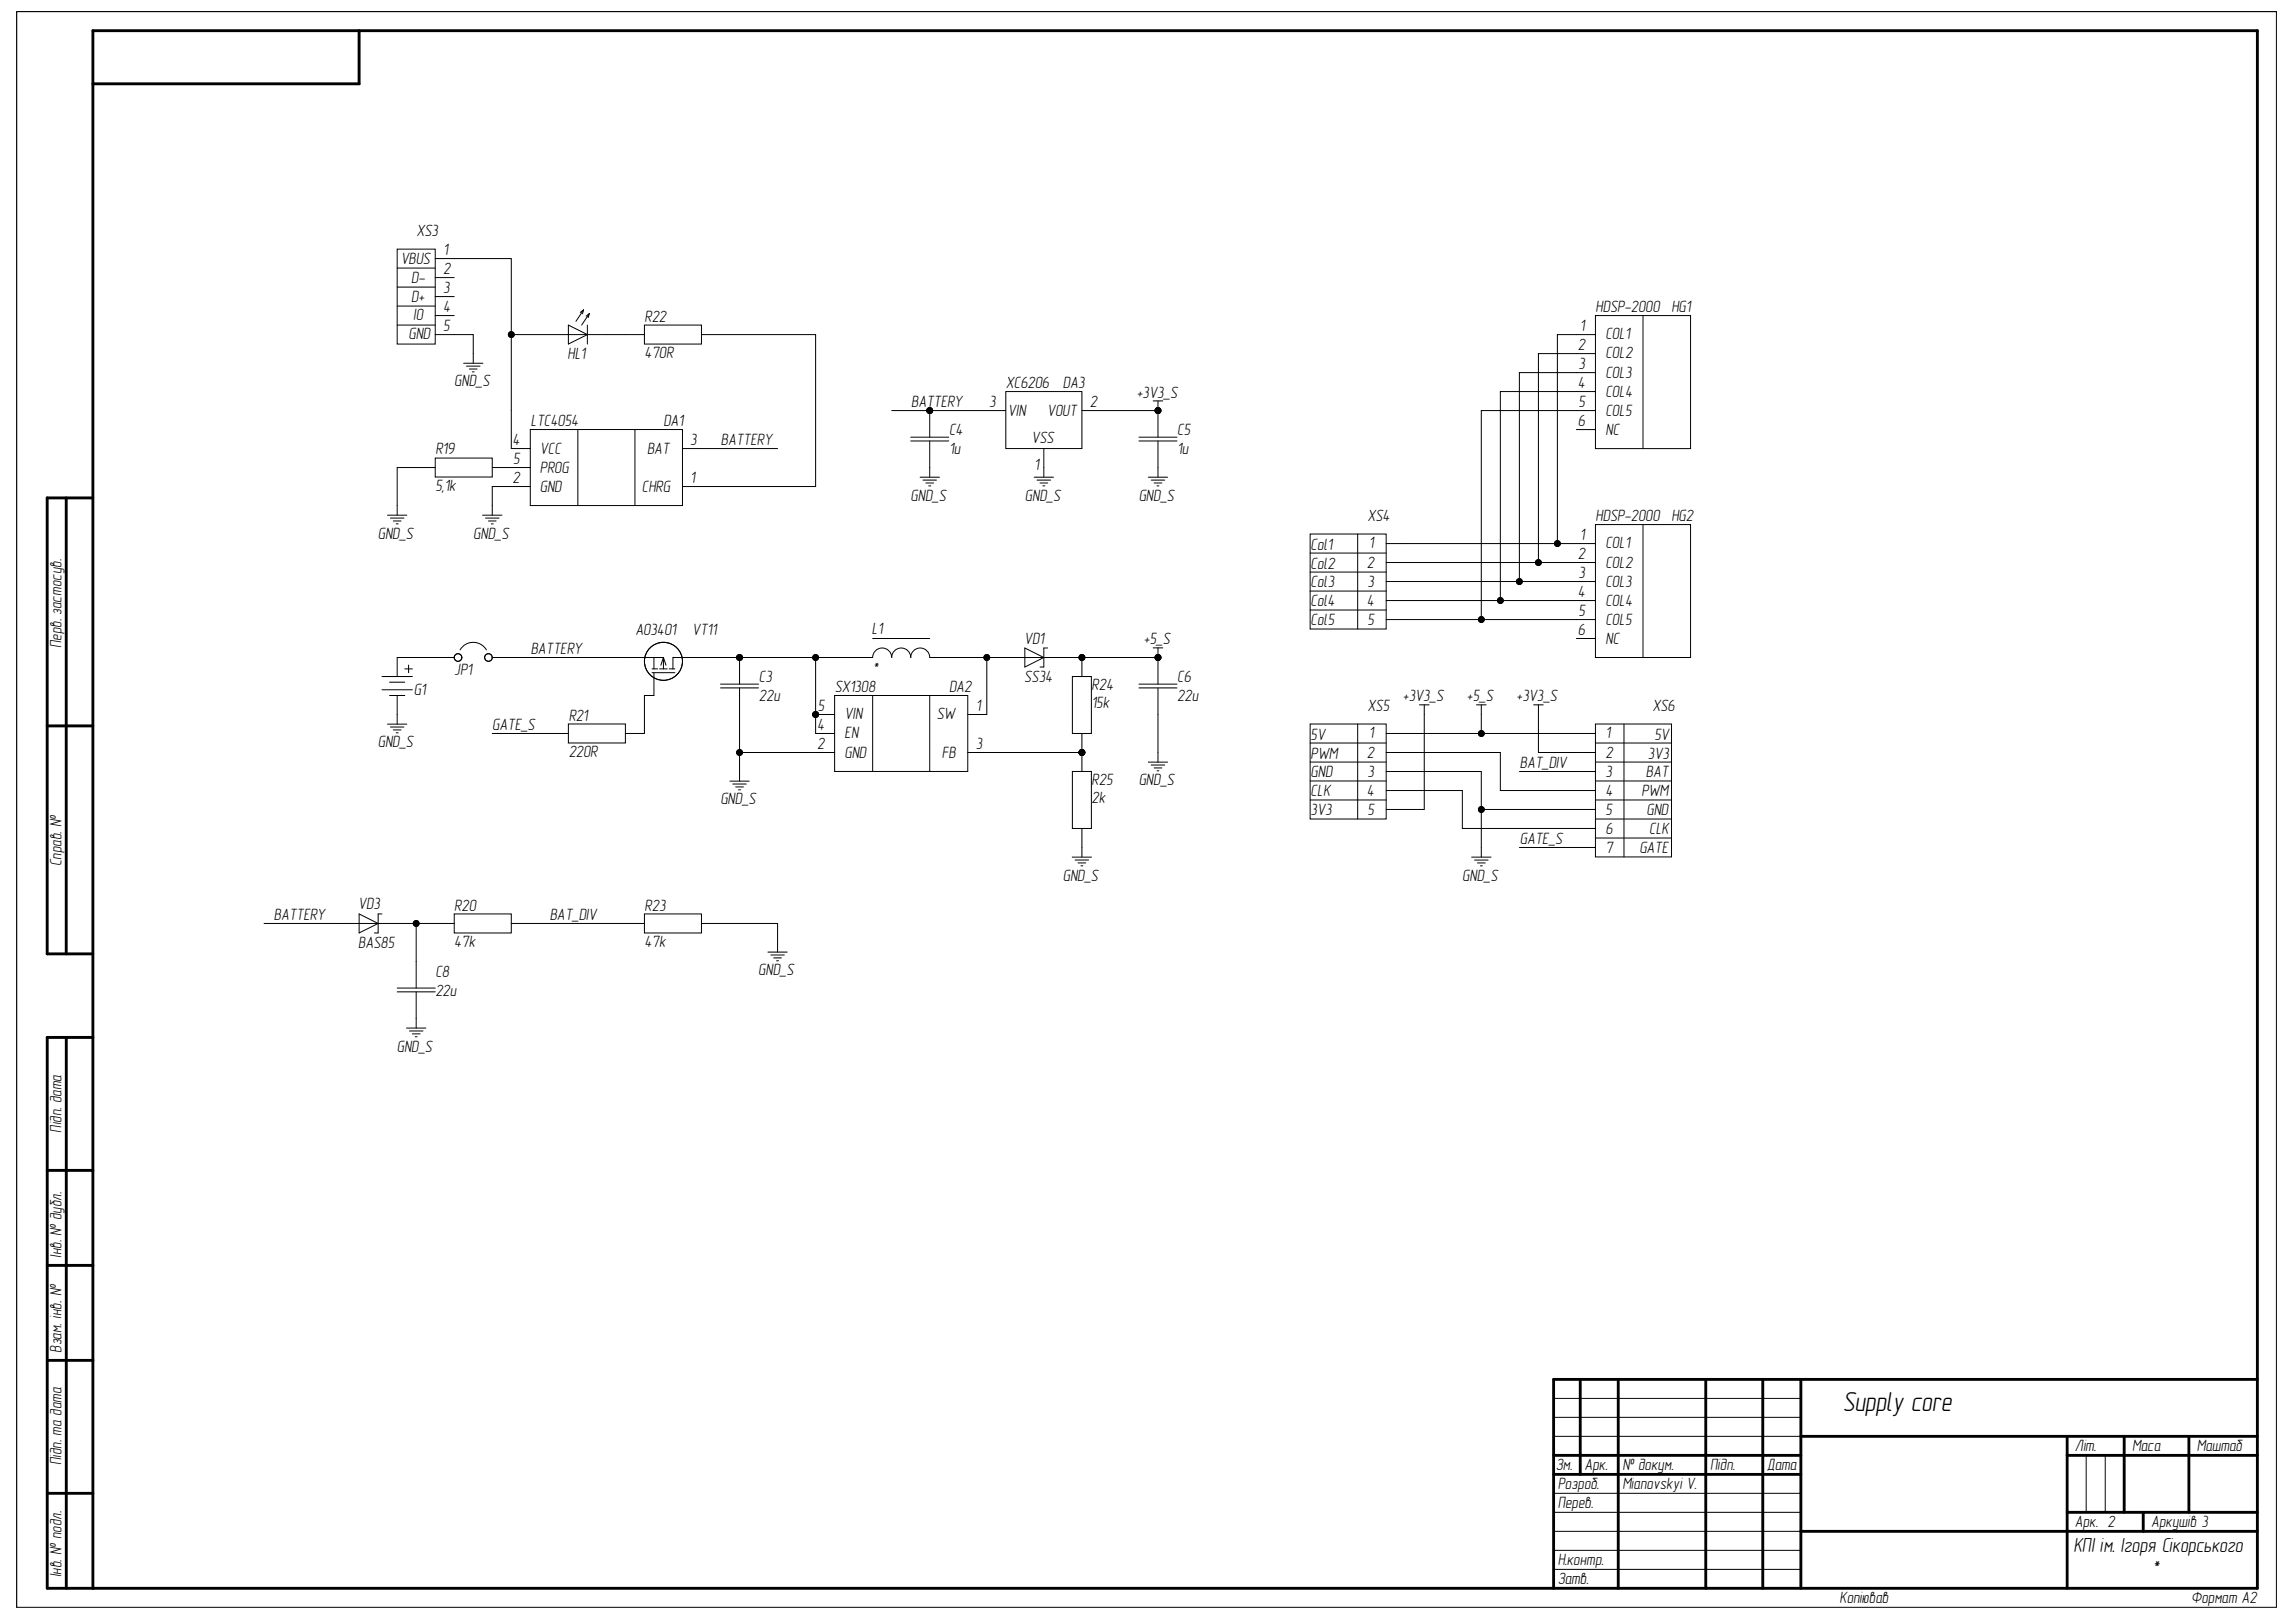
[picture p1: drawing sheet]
<svg xmlns="http://www.w3.org/2000/svg" width="297mm" height="210mm" viewBox="0 0 297 210" stroke-linecap="round" stroke-linejoin="round" font-family="sans-serif">
<defs><g id="words">
<text font-size="3.6" x="238.4" y="182.6">Supply core</text>
<g font-size="2.7">
<text x="268.2" y="200.9">КПІ ім. Ігоря Сікорського</text>
<text x="278.3" y="203.9">*</text>
</g>
<g font-size="2.1">
<text x="51.8" y="34.1">VBUS</text>
<text x="53.9" y="30.6">XS3</text>
<text x="57.3" y="33">1</text>
<text x="57.3" y="35.5">2</text>
<text x="53.2" y="36.6">D-</text>
<text x="53.2" y="39">D+</text>
<text x="53.4" y="41.5">IO</text>
<text x="57.3" y="37.9">3</text>
<text x="57.3" y="40.4">4</text>
<text x="83.4" y="41.6">R22</text>
<text x="206.4" y="40.4">HDSP-2000</text>
<text x="216.2" y="40.4">HG1</text>
<text x="52.9" y="43.9">GND</text>
<text x="57.3" y="42.8">5</text>
<text x="73.4" y="46.5">HL1</text>
<text x="83.4" y="46.3">470R</text>
<text x="204.1" y="45.3">2</text>
<text x="204.2" y="47.7">3</text>
<text x="204.4" y="42.8">1</text>
<text x="207.7" y="43.9">COL1</text>
<text x="207.7" y="46.4">COL2</text>
<text x="58.8" y="50">GND_S</text>
<text x="117.9" y="52.6">BATTERY</text>
<text x="127.9" y="52.6">3</text>
<text x="130.1" y="50.2">XC6206</text>
<text x="130.4" y="53.8">VIN</text>
<text x="135.5" y="53.8">VOUT</text>
<text x="137.5" y="50.2">DA3</text>
<text x="141" y="52.6">2</text>
<text x="147.1" y="51.4">+3V3_S</text>
<text x="204.1" y="50.2">4</text>
<text x="204.2" y="52.6">5</text>
<text x="207.7" y="48.9">COL3</text>
<text x="207.7" y="51.4">COL4</text>
<text x="207.7" y="53.8">COL5</text>
<text x="56.3" y="58.8">R19</text>
<text x="66.3" y="57.6">4</text>
<text x="68.7" y="55.2">LTC4054</text>
<text x="69.9" y="58.7">VCC</text>
<text x="83.7" y="58.7">BAT</text>
<text x="85.8" y="55.2">DA1</text>
<text x="89.3" y="57.6">3</text>
<text x="93.3" y="57.6">BATTERY</text>
<text x="122.8" y="58.8">1u</text>
<text x="122.8" y="56.3">C4</text>
<text x="133.4" y="57.4">VSS</text>
<text x="152.3" y="58.8">1u</text>
<text x="152.3" y="56.3">C5</text>
<text x="204.1" y="55.2">6</text>
<text x="207.7" y="56.3">NC</text>
<text x="56.3" y="63.5">5,1k</text>
<text x="66.3" y="62.5">2</text>
<text x="66.4" y="60.1">5</text>
<text x="69.9" y="61.2">PROG</text>
<text x="69.9" y="63.6">GND</text>
<text x="83" y="63.6">CHRG</text>
<text x="89.3" y="62.5">1</text>
<text x="117.8" y="64.8">GND_S</text>
<text x="132.6" y="64.8">GND_S</text>
<text x="133.8" y="60.8">1</text>
<text x="147.3" y="64.8">GND_S</text>
<text x="48.9" y="69.7">GND_S</text>
<text x="61.2" y="69.7">GND_S</text>
<text x="169.6" y="71.1">Col1</text>
<text x="176.9" y="67.4">XS4</text>
<text x="177.1" y="71">1</text>
<text x="204.4" y="69.9">1</text>
<text x="206.4" y="67.4">HDSP-2000</text>
<text x="207.7" y="71">COL1</text>
<text x="216.2" y="67.4">HG2</text>
<text x="169.6" y="76">Col3</text>
<text x="169.6" y="73.6">Col2</text>
<text x="176.8" y="73.5">2</text>
<text x="176.9" y="75.9">3</text>
<text x="204.1" y="72.3">2</text>
<text x="204.1" y="77.2">4</text>
<text x="204.2" y="74.8">3</text>
<text x="207.7" y="73.5">COL2</text>
<text x="207.7" y="75.9">COL3</text>
<text x="7.9" y="83.9" transform="rotate(-90 7.9 83.9)">Перв. застосув.</text>
<text x="82.2" y="82.2">AO3401</text>
<text x="89.6" y="82.2">VT11</text>
<text x="112.8" y="82">L1</text>
<text x="132.5" y="83.3">VD1</text>
<text x="148" y="83.4">+5_S</text>
<text x="169.6" y="80.9">Col5</text>
<text x="169.6" y="78.5">Col4</text>
<text x="176.8" y="78.4">4</text>
<text x="176.9" y="80.8">5</text>
<text x="204.1" y="82.2">6</text>
<text x="204.2" y="79.7">5</text>
<text x="207.7" y="78.4">COL4</text>
<text x="207.7" y="80.8">COL5</text>
<text x="207.7" y="83.3">NC</text>
<text x="53.5" y="90">G1</text>
<text x="58.8" y="87.3">JP1</text>
<text x="68.7" y="84.6">BATTERY</text>
<text x="98.2" y="88.3">C3</text>
<text x="108" y="89.5">SX1308</text>
<text x="112.8" y="87.3">*</text>
<text x="122.8" y="89.5">DA2</text>
<text x="132.5" y="88.2">SS34</text>
<text x="141.2" y="89.3">R24</text>
<text x="152.3" y="88.3">C6</text>
<text x="63.7" y="94.4">GATE_S</text>
<text x="73.6" y="93.3">R21</text>
<text x="98.2" y="90.7">22u</text>
<text x="105.7" y="94.4">4</text>
<text x="105.8" y="92">5</text>
<text x="109.3" y="93.1">VIN</text>
<text x="109.3" y="95.5">EN</text>
<text x="121.2" y="93.1">SW</text>
<text x="126.3" y="92">1</text>
<text x="141.2" y="91.6">15k</text>
<text x="152.3" y="90.7">22u</text>
<text x="169.6" y="95.7">5V</text>
<text x="176.9" y="92">XS5</text>
<text x="177.1" y="95.5">1</text>
<text x="181.5" y="90.7">+3V3_S</text>
<text x="189.8" y="90.7">+5_S</text>
<text x="196.2" y="90.7">+3V3_S</text>
<text x="207.7" y="95.5">1</text>
<text x="213.8" y="92">XS6</text>
<text x="214" y="95.7">5V</text>
<text x="48.9" y="96.7">GND_S</text>
<text x="73.6" y="97.9">220R</text>
<text x="105.7" y="96.9">2</text>
<text x="109.3" y="98.1">GND</text>
<text x="121.9" y="98.1">FB</text>
<text x="126.3" y="96.9">3</text>
<text x="141.2" y="101.6">R25</text>
<text x="147.3" y="101.6">GND_S</text>
<text x="169.6" y="100.6">GND</text>
<text x="169.6" y="98.2">PWM</text>
<text x="176.8" y="98.1">2</text>
<text x="176.9" y="100.5">3</text>
<text x="196.6" y="99.3">BAT_DIV</text>
<text x="207.7" y="98.1">2</text>
<text x="207.7" y="100.5">3</text>
<text x="212.9" y="100.6">BAT</text>
<text x="213.2" y="98.2">3V3</text>
<text x="93.2" y="104.1">GND_S</text>
<text x="141.2" y="103.9">2k</text>
<text x="169.6" y="105.5">3V3</text>
<text x="169.6" y="103.1">CLK</text>
<text x="176.8" y="103">4</text>
<text x="176.9" y="105.4">5</text>
<text x="207.7" y="103">4</text>
<text x="207.7" y="105.4">5</text>
<text x="207.7" y="107.9">6</text>
<text x="212.3" y="103.1">PWM</text>
<text x="213" y="105.5">GND</text>
<text x="213.4" y="108">CLK</text>
<text x="7.9" y="112.1" transform="rotate(-90 7.9 112.1)">Справ. №</text>
<text x="137.5" y="114">GND_S</text>
<text x="189.2" y="114">GND_S</text>
<text x="196.6" y="109.2">GATE_S</text>
<text x="207.7" y="110.3">7</text>
<text x="212.1" y="110.4">GATE</text>
<text x="35.4" y="119">BATTERY</text>
<text x="46.3" y="117.7">VD3</text>
<text x="58.8" y="117.8">R20</text>
<text x="71.1" y="119">BAT_DIV</text>
<text x="83.4" y="117.8">R23</text>
<text x="46.3" y="122.7">BAS85</text>
<text x="58.8" y="122.5">47k</text>
<text x="83.4" y="122.5">47k</text>
<text x="56.3" y="128.8">22u</text>
<text x="56.3" y="126.4">C8</text>
<text x="98.1" y="126.2">GND_S</text>
<text x="51.3" y="136.1">GND_S</text>
<text x="7.9" y="146.6" transform="rotate(-90 7.9 146.6)">Підп. дата</text>
<text x="7.9" y="162.8" transform="rotate(-90 7.9 162.8)">Інв. № дубл.</text>
<text x="7.9" y="175" transform="rotate(-90 7.9 175)">Взам. інв. №</text>
<text x="7.9" y="189.6" transform="rotate(-90 7.9 189.6)">Підп. та дата</text>
<text x="201.3" y="190.3">Зм.</text>
<text x="205" y="190.3">Арк.</text>
<text x="209.9" y="190.3">№ докум.</text>
<text x="221.2" y="190.3">Підп.</text>
<text x="228.6" y="190.3">Дата</text>
<text x="268.4" y="187.8">Літ.</text>
<text x="275.9" y="187.8">Маса</text>
<text x="284.2" y="187.8">Маштаб</text>
<text x="201.5" y="192.7">Розроб.</text>
<text x="201.5" y="195.2">Перев.</text>
<text x="209.9" y="192.7">Mianovskyi V.</text>
<text x="268.4" y="197.6">Арк. 2</text>
<text x="278.3" y="197.6">Аркушів 3</text>
<text x="201.5" y="202.5">Н.контр.</text>
<text x="7.9" y="204.1" transform="rotate(-90 7.9 204.1)">Інв. № подл.</text>
<text x="201.5" y="205">Затв.</text>
<text x="238" y="207.4">Копіював</text>
<text x="283.5" y="207.4">Формат А2</text>
</g>
<text font-size=".3" x="7.1" y="205.6">ALTIUM GOSTBOM2.0 KEV</text>
</g></defs>
<g fill="none" stroke="#000" stroke-width=".13">
<path d="M2.2 1.5h292.3v206.5h-292.3zM51.4 32.2h4.9v12.3h-4.9zM51.4 34.7h4.9M51.4 37.2h4.9M51.4 39.6h4.9M56.3 33.5h9.8v24.5h2.5M56.3 35.9h2.5M56.3 38.4h2.5M51.4 42.1h4.9M56.3 59.3h7.4v2.4h-7.4zM56.3 43.3h4.9v3.7M56.3 40.8h2.5"/>
<path d="M60 47h2.5M60.3 47.4h1.8M60.7 47.8h1M61.1 48.1h.2M66.1 43.3h17.3M68.6 55.6h19.7v9.8h-19.7zM73.5 42.1l2.5 1.2-2.5 1.2zM74.8 55.6v9.8M75.5 40.1l-1 1.5M75.5 40.1l-.4 .3M75.5 40.1l-.1 .5M76 42.1v2.4"/>
<path d="M76.2 40.6l-1 1.5M76.2 40.6l-.4 .3M76.2 40.6l-.1 .5M82.1 55.6v9.8M83.4 42.1h7.4v2.4h-7.4zM88.3 58h12.3M90.8 43.3h14.7v19.7h-17.2M115.4 53.1h14.7M117.8 56.6h4.9M117.8 57.1h4.9M120.3 53.1v3.5M120.3 57.1v4.7"/>
<path d="M130.1 50.7h9.9v7.3h-9.9zM135 58v3.8M140 53.1h9.8M147.3 56.6h5M147.3 57.1h5M149.2 51.9h1.2M149.8 51.9v4.7M149.8 57.1v4.7M203.9 55.6h2.5M206.4 40.8h12.3v17.3h-12.3zM206.4 53.1h-14.8v27.1h14.8M206.4 50.7h-12.3v27h12.3"/>
<path d="M206.4 48.2h-9.8v27.1h9.8M206.4 45.8h-7.4v27h7.4M206.4 43.3h-4.9v27h4.9M212.6 40.8v17.3M50.1 66.7h2.5M50.5 67h1.8M50.9 67.4h1M51.3 67.8h.2M56.3 60.5h-4.9v6.2M62.4 66.7h2.5M62.8 67h1.8M63.2 67.4h1"/>
<path d="M63.6 67.8h.2M63.7 60.5h4.9M68.6 63h-4.9v3.7M119 61.8h2.5M119.4 62.1h1.8M119.8 62.5h1M120.2 62.9h.2M133.8 61.8h2.5M134.2 62.1h1.7M134.5 62.5h1M134.9 62.9h.3M148.6 61.8h2.5"/>
<path d="M148.9 62.1h1.8M149.3 62.5h1M149.7 62.9h.2M169.5 69.1h9.8v12.3h-9.8zM169.5 71.6h9.8M169.5 74h9.8M169.5 76.5h9.8M169.5 78.9h9.8M175.6 69.1v12.3M179.3 70.3h22.2M179.3 72.8h19.7M179.3 75.3h17.3"/>
<path d="M179.3 77.7h14.8M206.4 67.9h12.3v17.2h-12.3zM212.6 67.9v17.2M49.4 87.5h4M49.4 89.3h4M50.1 93.7h2.5M50.4 90h2M50.4 88.3h2M50.5 94.1h1.8M50.9 94.5h1M51.3 94.8h.2M51.4 90v3.7"/>
<path d="M52.4 86.6h1M52.9 86.1v1M58.8 85.1h-7.4v2.4M59.5 84.1a1.97 1.97 0 0 1 3.4 0M63.7 85.1h22.1M63.7 94.9h9.8M73.5 93.7h7.4v2.5h-7.4zM84.4 87.1h2.9M84.4 86.6h.7M84.6 87.1v2.9h-1.2v4.9h-2.5M84.6 85.1v1.5M85.3 86.6h1"/>
<path d="M85.8 85.1v1.5M85.8 85.1l-.3 1M85.8 85.1l.4 1M86.6 86.6h.7M93.2 88.5h4.9M93.2 89h4.9M95.7 89v12.1M95.7 97.4h12.3M95.7 85.1v3.4M105.5 85.1h-18.4v1.5M105.5 92.5h2.5M108 90h17.2v9.8h-17.2z"/>
<path d="M112.9 82.6h7.4M112.9 90v9.8M120.3 90v9.8M125.2 92.5h2.5v-7.4h-7.4a1.23 1.23 0 0 0-1.2-1.2 1.23 1.23 0 0 0-1.3 1.2 1.23 1.23 0 0 0-1.2-1.2 1.23 1.23 0 0 0-1.2 1.2 1.23 1.23 0 0 0-1.3-1.2 1.23 1.23 0 0 0-1.2 1.2h-7.4v9.8h2.5M125.2 97.4h14.8M127.7 85.1h22.1M132.6 83.9l2.4 1.2-2.4 1.2zM135.5 83.9h-.5v2.4h-.4M138.7 87.5h2.5v7.4h-2.5zM138.7 99.8h2.5v7.4h-2.5zM140 85.1v2.4M140 94.9v4.9"/>
<path d="M147.3 88.5h5M147.3 89h5M148.6 98.6h2.5M148.9 99h1.8M149.2 83.8h1.2M149.3 99.4h1M149.7 99.8h.2M149.8 83.8v4.7M149.8 89v9.6M169.5 93.7h9.8v12.3h-9.8zM169.5 98.6h9.8M169.5 96.2h9.8"/>
<path d="M175.6 93.7v12.3M179.3 99.8h12.3v5h14.8M179.3 97.4h14.8v4.9h12.3M179.3 94.9h27.1M179.3 80.2h12.3M183.6 91.2h1.3M184.3 91.2v13.6h-5M191 91.2h1.3M191.6 91.2v3.7M196.6 99.8h9.8M198.4 91.2h1.3M199 91.2v6.2h7.4"/>
<path d="M203.9 82.6h2.5M206.4 93.7h9.8v17.2h-9.8zM206.4 98.6h9.8M206.4 96.2h9.8M210.1 93.7v17.2M34.2 119.5h19.6v8.4M46.5 118.3l2.4 1.2-2.4 1.2zM49.4 118.3h-.5v2.4h-.5M53.8 119.5h5M58.8 118.3h7.3v2.4h-7.3zM66.1 119.5h17.3M83.4 118.3h7.4v2.4h-7.4z"/>
<path d="M90.8 119.5h9.8v3.7M94.4 101.1h2.5M94.8 101.5h1.7M95.2 101.8h1M95.6 102.2h.2M138.7 110.9h2.5M139.1 111.3h1.7M139.5 111.7h1M139.8 112h.3M140 107.2v3.7M169.5 101.1h9.8M169.5 103.5h9.8"/>
<path d="M179.3 102.3h9.9v4.9h17.2M190.4 110.9h2.5M190.8 111.3h1.7M191.1 111.7h1M191.5 112h.3M191.6 104.8v6.1M196.6 109.7h9.8M206.4 101.1h9.8M206.4 103.5h9.8M206.4 106h9.8M206.4 108.4h9.8M51.4 127.9h4.9"/>
<path d="M51.4 128.4h4.9M52.6 133h2.5M53 133.4h1.7M53.3 133.8h1M53.7 134.2h.3M53.8 128.4v4.6M99.3 123.2h2.5M99.7 123.6h1.8M100.1 124h1M100.5 124.3h.2M201 181h32M201 183.4h32"/>
<path d="M201 185.9h32M201 193.3h32M201 195.7h32M201 198.2h32M269.9 188.3v7.4M272.4 188.3v7.4M201 200.6h32M201 203.1h32"/>
<circle cx="66.1" cy="43.3" r=".37"/>
<circle cx="120.3" cy="53.1" r=".37"/>
<circle cx="149.8" cy="53.1" r=".37"/>
<circle cx="194.1" cy="77.7" r=".37"/>
<circle cx="196.6" cy="75.3" r=".38"/>
<circle cx="199" cy="72.8" r=".38"/>
<circle cx="201.5" cy="70.3" r=".37"/>
<circle cx="59.3" cy="85.1" r=".49"/>
<circle cx="63.2" cy="85.1" r=".49"/>
<circle cx="85.8" cy="85.6" r="2.46"/>
<circle cx="95.7" cy="97.4" r=".37"/>
<circle cx="95.7" cy="85.1" r=".37"/>
<circle cx="105.5" cy="85.1" r=".37"/>
<circle cx="105.5" cy="92.5" r=".38"/>
<circle cx="127.7" cy="85.1" r=".37"/>
<circle cx="140" cy="97.4" r=".37"/>
<circle cx="140" cy="85.1" r=".37"/>
<circle cx="149.8" cy="85.1" r=".37"/>
<circle cx="191.6" cy="94.9" r=".37"/>
<circle cx="191.6" cy="80.2" r=".37"/>
<circle cx="53.8" cy="119.5" r=".37"/>
<circle cx="191.6" cy="104.8" r=".37"/>
</g>
<g fill="none" stroke="#000" stroke-width=".37">
<path d="M46.5 4v6.8h-34.5M8.6 64.4v59M12 64.4h-5.9v59h5.9M6.1 93.9h5.9M8.6 134.3v71.2M12 134.3h-5.9v71.2h285.9v-201.5h-280v201.5M6.1 151.5h5.9M6.1 163.8h5.9M6.1 176h5.9M204.4 178.5v12.3M209.4 178.5v27M220.7 178.5v27"/>
<path d="M228.1 178.5v27M233 178.5v27M292 178.5h-91v27M6.1 193.3h5.9M201 188.3h32M201 190.8h32M233 185.9h59M233 198.2h59M267.4 185.9v19.6M267.4 188.3h24.6M267.4 195.7h24.6M274.8 185.9v9.8"/>
<path d="M277.3 195.7v2.5M283.2 185.9v9.8"/>
</g>
<g fill="#000">
<circle cx="66.1" cy="43.3" r=".37"/>
<circle cx="120.3" cy="53.1" r=".37"/>
<circle cx="149.8" cy="53.1" r=".37"/>
<circle cx="194.1" cy="77.7" r=".37"/>
<circle cx="196.6" cy="75.3" r=".38"/>
<circle cx="199" cy="72.8" r=".38"/>
<circle cx="201.5" cy="70.3" r=".37"/>
<circle cx="95.7" cy="97.4" r=".37"/>
<circle cx="95.7" cy="85.1" r=".37"/>
<circle cx="105.5" cy="85.1" r=".37"/>
<circle cx="105.5" cy="92.5" r=".38"/>
<circle cx="127.7" cy="85.1" r=".37"/>
<circle cx="140" cy="97.4" r=".37"/>
<circle cx="140" cy="85.1" r=".37"/>
<circle cx="149.8" cy="85.1" r=".37"/>
<circle cx="191.6" cy="94.9" r=".37"/>
<circle cx="191.6" cy="80.2" r=".37"/>
<circle cx="53.8" cy="119.5" r=".37"/>
<circle cx="191.6" cy="104.8" r=".37"/>
</g>
<use href="#words"/>
</svg>
